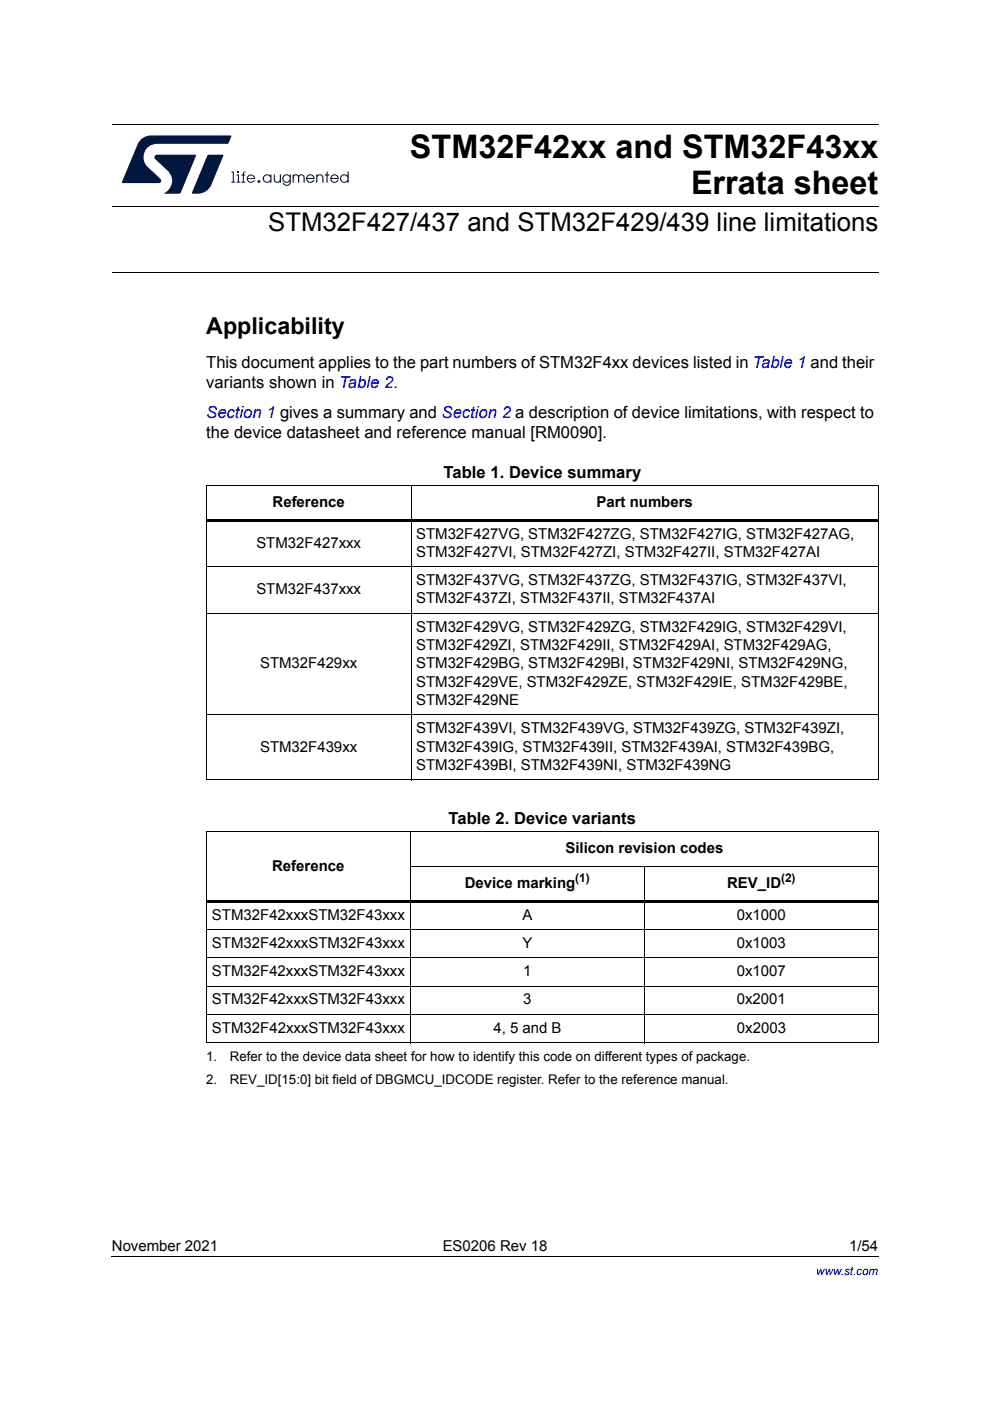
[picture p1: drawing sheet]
<svg xmlns="http://www.w3.org/2000/svg" width="210mm" height="297mm" viewBox="0 0 210 297" stroke-linecap="round" stroke-linejoin="round" font-family="sans-serif">
<defs><g id="words">
<g font-size="6.9">
<text x="86.9" y="33.6">STM32F42xx and STM32F43xx</text>
<text x="146.5" y="41.1">Errata sheet</text>
</g>
<text font-size="5.5" x="56.9" y="49.1">STM32F427/437 and STM32F429/439 line limitations</text>
<text font-size="4.9" x="43.7" y="70.9">Applicability</text>
<g font-size="3.5">
<text x="43.7" y="78.1">This document applies to the part numbers of STM32F4xx devices listed in Table 1 and their</text>
<text x="43.7" y="82.3">variants shown in Table 2.</text>
<text x="43.7" y="92.9">the device datasheet and reference manual [RM0090].</text>
<text x="94" y="101.4">Table 1. Device summary</text>
<text x="95.1" y="174.8">Table 2. Device variants</text>
</g>
<text font-size="3.5" fill="#00f" x="43.7" y="88.7">Section 1 gives a summary and Section 2 a description of device limitations, with respect to</text>
<g font-size="3.2">
<text x="57.8" y="107.5">Reference</text>
<text x="126.5" y="107.5">Part numbers</text>
<text x="54.4" y="116.1">STM32F427xxx</text>
<text x="88.2" y="114.2">STM32F427VG, STM32F427ZG, STM32F427IG, STM32F427AG,</text>
<text x="88.2" y="118.1">STM32F427VI, STM32F427ZI, STM32F427II, STM32F427AI</text>
<text x="88.2" y="124.1">STM32F437VG, STM32F437ZG, STM32F437IG, STM32F437VI,</text>
<text x="54.4" y="126">STM32F437xxx</text>
<text x="88.2" y="127.9">STM32F437ZI, STM32F437II, STM32F437AI</text>
<text x="88.2" y="133.9">STM32F429VG, STM32F429ZG, STM32F429IG, STM32F429VI,</text>
<text x="88.2" y="137.8">STM32F429ZI, STM32F429II, STM32F429AI, STM32F429AG,</text>
<text x="55.1" y="141.7">STM32F429xx</text>
<text x="88.2" y="141.7">STM32F429BG, STM32F429BI, STM32F429NI, STM32F429NG,</text>
<text x="88.2" y="145.6">STM32F429VE, STM32F429ZE, STM32F429IE, STM32F429BE,</text>
<text x="88.2" y="149.5">STM32F429NE</text>
<text x="88.2" y="155.4">STM32F439VI, STM32F439VG, STM32F439ZG, STM32F439ZI,</text>
<text x="55.1" y="159.3">STM32F439xx</text>
<text x="88.2" y="159.3">STM32F439IG, STM32F439II, STM32F439AI, STM32F439BG,</text>
<text x="88.2" y="163.2">STM32F439BI, STM32F439NI, STM32F439NG</text>
<text x="57.7" y="184.6">Reference</text>
<text x="119.9" y="180.9">Silicon revision codes</text>
<text x="98.6" y="188.3">Device marking</text>
<text x="154.2" y="188.3">REV_ID</text>
<text x="44.9" y="195">STM32F42xxxSTM32F43xxx</text>
<text x="110.8" y="195">A</text>
<text x="156.2" y="195">0x1000</text>
<text x="44.9" y="201">STM32F42xxxSTM32F43xxx</text>
<text x="110.8" y="201">Y</text>
<text x="156.2" y="201">0x1003</text>
<text x="44.9" y="207">STM32F42xxxSTM32F43xxx</text>
<text x="110.9" y="207">1</text>
<text x="156.2" y="207">0x1007</text>
<text x="44.9" y="213">STM32F42xxxSTM32F43xxx</text>
<text x="110.9" y="213">3</text>
<text x="156.2" y="213">0x2001</text>
<text x="44.9" y="219">STM32F42xxxSTM32F43xxx</text>
<text x="104.6" y="219">4, 5 and B</text>
<text x="156.2" y="219">0x2003</text>
<text x="23.7" y="265.1">November 2021</text>
<text x="93.9" y="265.1">ES0206 Rev 18</text>
<text x="180" y="265.1">1/54</text>
</g>
<g font-size="2.8">
<text x="43.7" y="225">1.</text>
<text x="48.7" y="225">Refer to the device data sheet for how to identify this code on different types of package.</text>
<text x="43.7" y="229.8">2.</text>
<text x="48.7" y="229.8">REV_ID[15:0] bit field of DBGMCU_IDCODE register. Refer to the reference manual.</text>
</g>
<g font-size="2.5">
<text x="122" y="187">(1)</text>
<text x="165.6" y="187">(2)</text>
</g>
<text font-size="2.5" fill="#00f" x="173.1" y="270.4">www.st.com</text>
</g></defs>
<path d="M23.7 26.3h162.5M23.7 43.8h162.5M23.7 57.7h162.5M23.7 266.3h162.6" fill="none" stroke="#000" stroke-width=".21"/>
<path d="M23.6 266.3l.1 .1z" fill="#000"/>
<path d="M25.8 28.7h48.1v12.4h-48.1z" fill="#fff"/>
<g fill="#00183f">
<path d="M29.9 29.6a3.1 3.1 0 0 1 2.1-.9h16.9l.2 .2-.8 1.6h-14.9a2.83 2.83 0 0 0-2.7 1.6 2.83 2.83 0 0 0 .5 3.2l2.8 2.6 .2 .3-.2 .5-8.1 .1v-.2l3.3-8z"/>
<path d="M44 32.9l.3-.1h2.9l.2 .2-2.6 6.2a3.5 3.5 0 0 1-4.1 1.8z"/>
<path d="M33 32.9l8.4-.1 .2 .2-3.3 7.9-.4 .2h-3.1a3.1 3.1 0 0 0 .8-4.8l-2.7-2.5-.2-.4z"/>
<path d="M58 37h.3v1a.53 .53 0 0 0 .5 .6 .53 .53 0 0 0 .5-.7v-.9h.3v1.7h-.3v-.2a.73 .73 0 0 1-.8 .2 .73 .73 0 0 1-.5-.7z"/>
<path d="M62 37h.3v.2l.6-.2 .4 .3 .4-.3a.7 .7 0 0 1 .9 .7v1h-.2v-1a.47 .47 0 0 0-.5-.5 .47 .47 0 0 0-.5 .5v1h-.2v-1a.47 .47 0 0 0-.5-.5 .47 .47 0 0 0-.4 .5v1h-.3z"/>
<path d="M67 37h.3v.2a.75 .75 0 0 1 .8-.2 .75 .75 0 0 1 .5 .8v.9h-.3v-.9a.53 .53 0 0 0-.5-.6 .53 .53 0 0 0-.5 .6v.9h-.3z"/>
<path d="M69.2 36.4h.3v.6h.4v.2h-.4v1.5h-.3v-1.5h-.3v-.2h.3z"/>
<path d="M50.4 36.3h.2v.4h-.2z"/>
<path d="M49.1 36.4h.5v2.1h.3v.2h-.8v-.2h.3v-1.9h-.3z"/>
<path d="M50.2 37h.5v1.5h.2v.2h-.7v-.2h.2v-1.3h-.2z"/>
<path d="M51.6 36.5l.5-.2-.4 .7h.3v.2h-.3v1.3h.3v.2h-.8v-.2h.3v-1.3h-.3v-.2h.3z"/>
<path d="M55.9 37.9a.7 .7 0 0 1 1.4 0 .7 .7 0 0 1-1.4 0zM56 37.2a.91 .91 0 0 0 0 1.3 .91 .91 0 0 0 1.3 0v.2h.3v-1.7h-.3v.3a.89 .89 0 0 0-1.3-.1z"/>
<path d="M60.1 37.9a.7 .7 0 0 1 1.4 0 .7 .7 0 0 1-1.4 0zM60.1 37.2a.9 .9 0 0 0 0 1.3 .9 .9 0 0 0 1.3-.1 .64 .64 0 0 1-.5 .8 .64 .64 0 0 1-.7-.4h-.3a.89 .89 0 0 0 1 .6 .89 .89 0 0 0 .8-.9v-1.5h-.3v.3a.85 .85 0 0 0-1.3-.1z"/>
<path d="M65.4 37.3l.6-.1 .5 .5h-1.4zM65.2 37.2a.91 .91 0 0 0 .1 1.4 .91 .91 0 0 0 1.4-.5h-.3a.66 .66 0 0 1-.7 .4 .66 .66 0 0 1-.6-.5h1.6a.91 .91 0 0 0-.5-1 .91 .91 0 0 0-1 .2z"/>
<path d="M70.5 37.3l.6-.1 .5 .5h-1.3zM70.3 37.2a.91 .91 0 0 0 .2 1.4 .91 .91 0 0 0 1.3-.5h-.3a.66 .66 0 0 1-.7 .4 .66 .66 0 0 1-.5-.5h1.5a.92 .92 0 0 0-.5-1 .92 .92 0 0 0-1 .2z"/>
<path d="M72.3 37.9a.7 .7 0 0 1 1.4 0 .7 .7 0 0 1-1.4 0zM72.3 37.2a.91 .91 0 0 0 .1 1.3 .91 .91 0 0 0 1.3 0v.2h.2v-2.3h-.2v.9a.9 .9 0 0 0-1.4-.1z"/>
<path d="M52.7 37.5a.67 .67 0 0 1 .7-.3 .67 .67 0 0 1 .5 .6h-1.3zM52.6 37.3a.89 .89 0 0 0 .1 1.3 .89 .89 0 0 0 1.3-.4h-.2a.66 .66 0 0 1-.7 .3 .66 .66 0 0 1-.5-.5h1.5a.89 .89 0 0 0-.5-.9 .89 .89 0 0 0-1 .2z"/>
<circle cx="54.9" cy="38.5" r=".3"/>
</g>
<g fill="none" stroke="#000" stroke-width=".21">
<path d="M43.6 102.9h142.7M43.7 103v62.2M87.2 102.8v62.6M186.2 103v62.2M43.6 120.2h142.7M43.6 130h142.7M43.6 151.6h142.7M43.6 165.3h142.7M43.6 176.3h142.7M43.7 176.4v44.6M87 176.2v45M186.2 176.4v44.6"/>
<path d="M43.6 197.1h142.7M86.9 183.7h99.4M136.6 183.6v37.6M43.6 203.1h142.7M43.6 209.1h142.7M43.6 215.1h142.7M43.6 221.1h142.7"/>
</g>
<path d="M43.6 110h142.7v.6h-142.7zM43.6 190.8h142.7v.6h-142.7z" fill="#000"/>
<use href="#words"/>
</svg>
